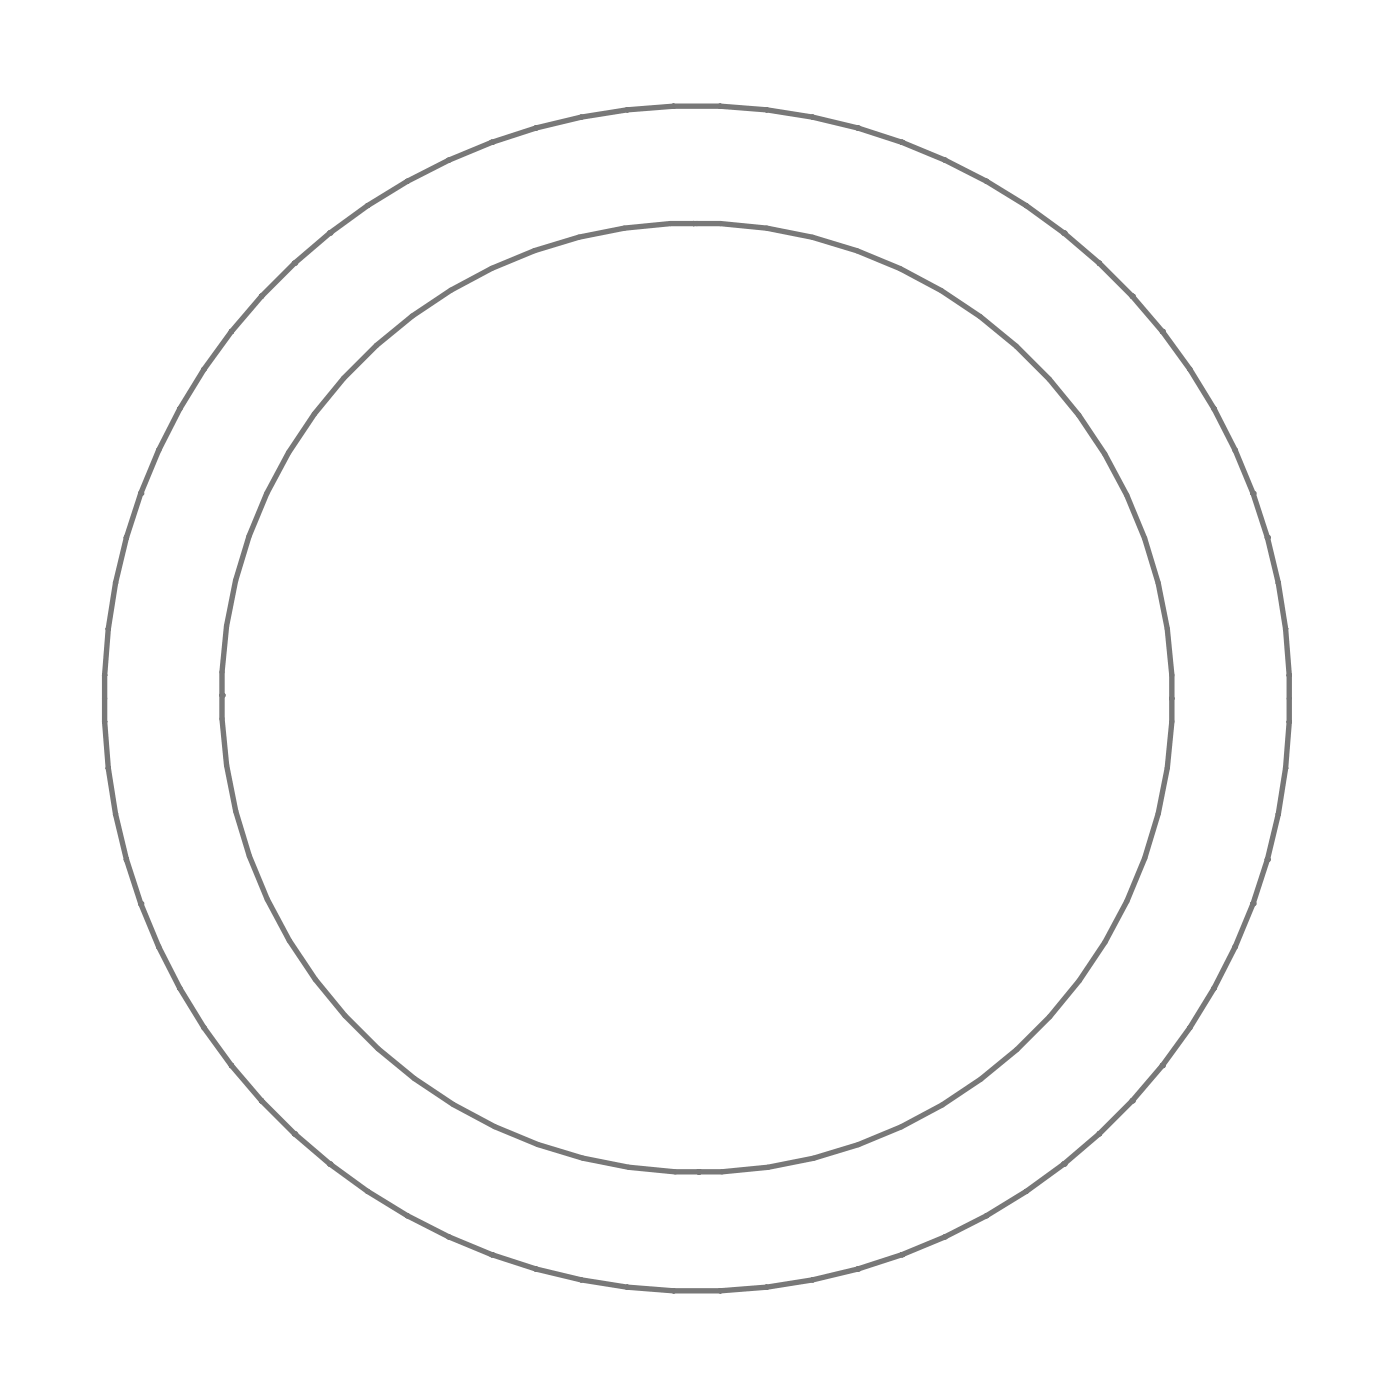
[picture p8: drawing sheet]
<svg xmlns="http://www.w3.org/2000/svg" width="43mm" height="43mm" viewBox="0 0 43 43" stroke-linecap="round" stroke-linejoin="round" font-family="sans-serif">
<g fill="none" stroke="#787878" stroke-width=".17">
<path d="M3.4 19.5h.1M3.4 19.5l-.2 1.4M3.6 18.1l-.2 1.4M3.6 18.1h.1M3.9 16.7l-.3 1.4M3.9 16.7h.1M4.4 15.3h.1M4.4 15.3l-.5 1.4M4.9 14l-.5 1.3M4.9 14h.1M5.6 12.7h.1M5.6 12.7l-.7 1.3"/>
<path d="M6.3 11.4l-.7 1.3M6.3 11.4h.1M7.2 10.3l-.9 1.1M7.2 10.3h.1M8.1 9.2h.1M8.1 9.2l-.9 1.1M9.1 8.2h.1M9.1 8.2l-1 1M10.2 7.2h.1M10.2 7.2l-1.1 1M11.4 6.4l-1.2 .8M11.4 6.4h.1"/>
<path d="M12.6 5.6l-1.2 .8M12.6 5.6h.1M13.9 5l-1.3 .6M13.9 5h.1M15.2 4.4l-1.3 .6M15.2 4.4h.1M16.6 4l-1.4 .4M16.6 4h.1M19.4 3.4l-2.8 .6M19.4 3.4h.1M20.9 3.3h1.4M20.9 3.3l-1.5 .1"/>
<path d="M20.9 3.3h.1M21.5 6.9h.1M21.6 6.9h.1M22.3 3.3h.1M22.3 3.3l1.5 .1M23.8 3.4h.1M23.8 3.4l2.8 .6M26.6 4h.1M26.6 4l1.4 .4M28 4.4h.1M28 4.4l1.3 .6M29.3 5h.1"/>
<path d="M29.3 5l1.3 .6M30.6 5.6h.1M30.6 5.6l1.2 .8M31.8 6.4h.1M31.8 6.4l1.2 .8M33 7.2h.1M33 7.2l1.1 1M34.1 8.2h.1M34.1 8.2l1 1M35.1 9.2h.1M35.1 9.2l.9 1.1M36 10.3h.1"/>
<path d="M36 10.3l.9 1.1M36.9 11.4h.1M36.9 11.4l.7 1.3M37.6 12.7h.1M37.6 12.7l.7 1.3M38.3 14h.1M38.3 14l.5 1.3M38.8 15.3h.1M38.8 15.3l.5 1.4M39.3 16.7h.1M39.3 16.7l.3 1.4M39.6 18.1h.1"/>
<path d="M39.6 18.1l.2 1.4M39.8 19.5h.1M39.8 19.5l.2 1.4M3.2 22.4h.1M3.2 20.9h.1M3.2 20.9v1.5M3.2 22.4l.2 1.4M3.4 23.8h.1M3.4 23.8l.2 1.4M3.6 25.2h.1M3.6 25.2l.3 1.4M3.9 26.6h.1"/>
<path d="M3.9 26.6l.5 1.4M4.4 28h.1M4.4 28l.5 1.3M4.9 29.3h.1M4.9 29.3l.7 1.3M5.6 30.6h.1M5.6 30.6l.7 1.3M6.3 31.9h.1M6.3 31.9l.9 1.1M6.9 21.5h.1M7.2 33h.1M7.2 33l.9 1.1"/>
<path d="M8.1 34.1h.1M8.1 34.1l1 1M9.1 35.1h.1M9.1 35.1l1.1 1M10.2 36.1h.1M10.2 36.1l1.2 .8M11.4 36.9h.1M11.4 36.9l1.2 .8M12.6 37.7h.1M12.6 37.7l1.3 .6M13.9 38.3h.1M13.9 38.3l1.3 .6"/>
<path d="M15.2 38.9h.1M15.2 38.9l1.4 .4M16.6 39.3h.1M16.6 39.3l2.8 .6M19.4 39.9h.1M19.4 39.9l1.5 .1M21.7 36.3h.1M23.8 39.9h.1M23.8 39.9l-1.5 .1M26.6 39.3l-2.8 .6M26.6 39.3h.1M28 38.9l-1.4 .4"/>
<path d="M28 38.9h.1M29.3 38.3l-1.3 .6M29.3 38.3h.1M30.6 37.7h.1M30.6 37.7l-1.3 .6M31.8 36.9l-1.2 .8M31.8 36.9h.1M33 36.1l-1.2 .8M33 36.1h.1M34.1 35.1l-1.1 1M34.1 35.1h.1M35.1 34.1l-1 1"/>
<path d="M35.1 34.1h.1M36 33h.1M36 33l-.9 1.1M36.3 21.6v.1M36.9 31.9l-.9 1.1M36.9 31.9h.1M37.6 30.6l-.7 1.3M37.6 30.6h.1M38.3 29.3l-.7 1.3M38.3 29.3h.1M38.8 28l-.5 1.3M38.8 28h.1"/>
<path d="M39.3 26.6h.1M39.3 26.6l-.5 1.4M39.6 25.2l-.3 1.4M39.6 25.2h.1M39.8 23.8l-.2 1.4M39.8 23.8h.1M40 20.9h.1M40 22.4h.1M40 20.9v1.5M40 22.4l-.2 1.4M20.9 40h1.4M20.9 40h.1"/>
<path d="M22.3 40h.1"/>
<circle cx="21.6" cy="21.6" r="14.7"/>
</g>
</svg>
